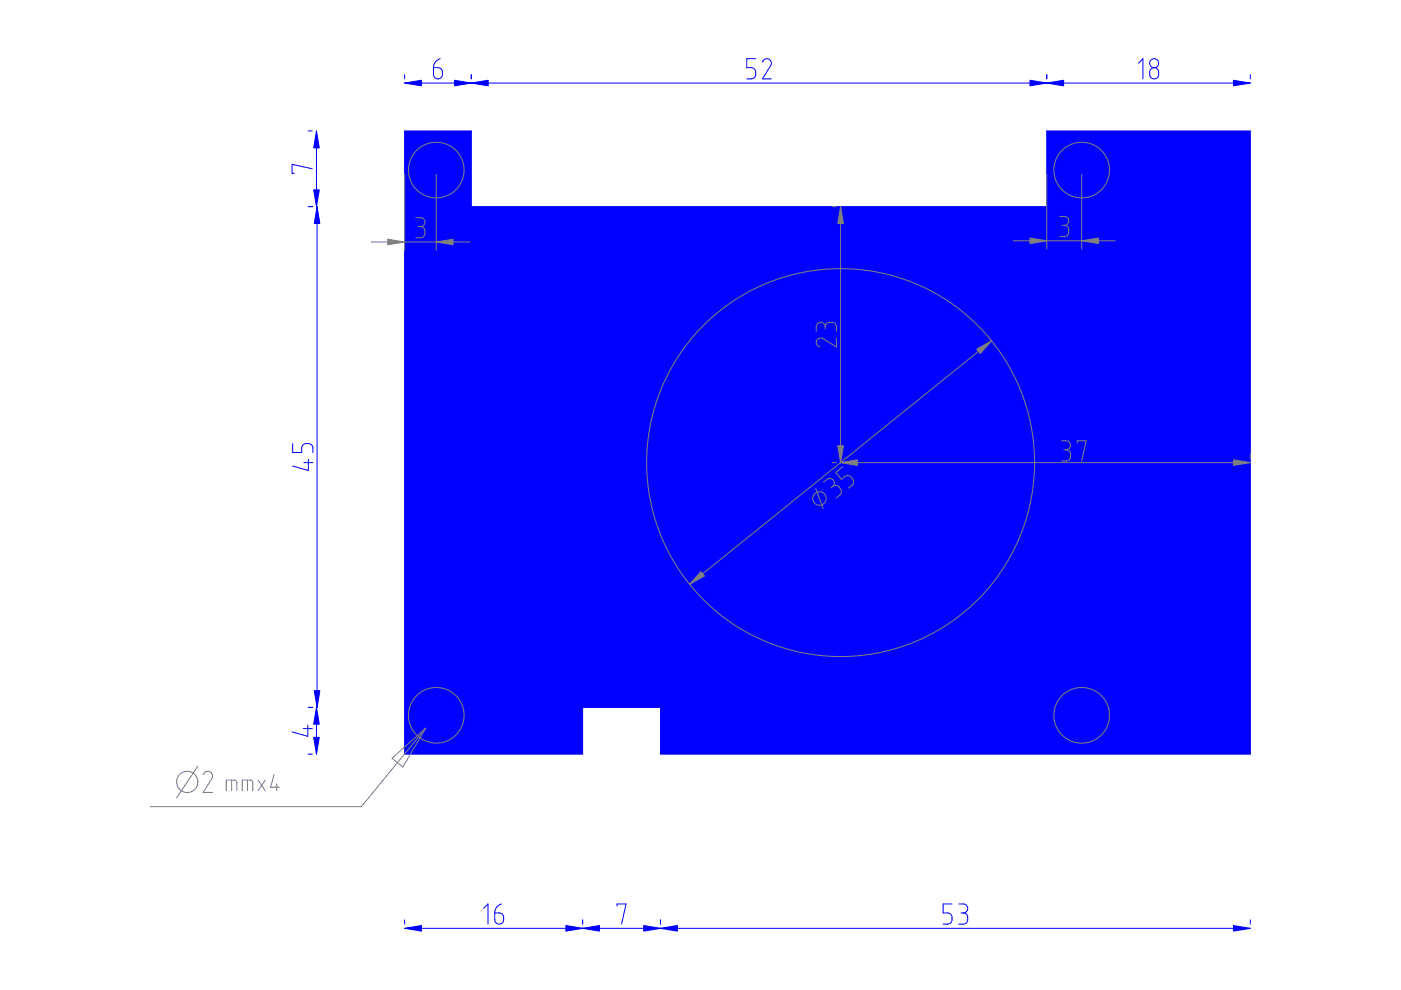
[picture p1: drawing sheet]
<svg xmlns="http://www.w3.org/2000/svg" width="297mm" height="210mm" viewBox="0 0 297 210" stroke-linecap="round" stroke-linejoin="round" font-family="sans-serif">
<path d="M85.8 27.8h14.1v16h122v-16h43.2v132.1h-125.1v-9.9h-16.5v9.9h-37.7z" fill-rule="evenodd" fill="#00f"/>
<g fill="none" stroke="#00f" stroke-width=".21">
<path d="M85.8 15.8v.9M85.8 17.6h179.3M91.9 14.4h1.1l.7 .4 .1 1.2-.5 .6-.7 .1-.6-.4zM93.3 12.4l-.9 .7-.4 .5-.1 .8M99.9 15.8v.9M160.2 12.4h-1.9v2h1.4l.4 .4 .1 .4v.8l-.4 .6-.4 .1h-1.1M161.6 13.2l.5-.6 .6-.2 .6 .4 .3 .5-.2 .5-1.8 2.9h2M221.9 15.8v.9M241.4 13.4l.9-1v4.3M244 14.7l.5-.3h.5l.4 .3 .2 .4 .1 .7-.4 .7-.7 .2-.7-.3-.1-.5v-.7zM265.1 15.8v.9M65.3 27.8h.9"/>
<path d="M66.2 35.8l-4.3-1v1.9h.5M67.1 27.8v16M85.8 27.8h14.1v16h122v-16h43.2v132.1h-125.1v-9.9h-16.5v9.9h-37.7zM65.3 43.8h1M67.2 43.8v106.2M62.1 94v1.9h1.9v-1.2l.3-.4 .6-.3 .8 .1 .5 .3 .1 .4v1.1M64.4 98.1h1.9M65.4 97.4v2.4l-3.3-1M64.3 154.5h1.9M65.3 153.8v2.3l-3.4-.9M65.3 150h1M65.3 159.9h.9"/>
<path d="M67.1 150v9.9M85.8 195.1v.8M85.8 196.8h179.3M102.5 192.6l1-.9v4.2M104.9 193.6h1.1l.6 .4 .2 .3v.8l-.4 .7-.8 .1-.5-.3-.2-.4zM106.3 191.7l-.5 .2-.5 .5-.3 .5-.1 .7M123.5 195.1v.8M130.8 192.1v-.4h1.9l-.9 4.2M140 195.1v.8M201.8 191.7h-1.8v1.9h1.3l.4 .4 .1 .3v.9l-.3 .5-.5 .2h-1M203.3 191.7h1.2l.6 .6-.1 .8-.8 .5M203.8 193.6h.4"/>
<path d="M204.2 193.6l.6 .1 .3 .5v1.2l-.6 .5h-1.2M265.1 195.1v.8"/>
<circle cx="244.7" cy="13.4" r=".95"/>
</g>
<g fill="#00f" stroke="#00f" stroke-width=".21">
<path d="M85.8 196.8l3.5-.6v1.2z"/>
<path d="M120 196.2l3.5 .6-3.5 .6z"/>
<path d="M123.5 196.8l3.6-.6v1.2z"/>
<path d="M136.5 196.2l3.5 .6-3.5 .6z"/>
<path d="M140 196.8l3.6-.6v1.2z"/>
<path d="M261.5 196.2l3.6 .6-3.6 .6z"/>
<path d="M85.8 17.6l3.5-.6v1.2z"/>
<path d="M96.4 17l3.5 .6-3.5 .6z"/>
<path d="M221.9 17.6l3.6-.6v1.2z"/>
<path d="M261.5 17l3.6 .6-3.6 .6z"/>
<path d="M99.9 17.6l3.6-.6v1.2z"/>
<path d="M218.4 17l3.5 .6-3.5 .6z"/>
<path d="M66.5 156.3h1.2l-.6 3.6z"/>
<path d="M67.1 150l.6 3.5h-1.2z"/>
<path d="M66.5 40.3h1.2l-.6 3.5z"/>
<path d="M67.1 27.8l.6 3.5h-1.2z"/>
<path d="M67.2 43.8l.6 3.6h-1.2z"/>
<path d="M66.6 146.4h1.2l-.6 3.6z"/>
</g>
<g fill="none" stroke="#808080" stroke-width=".21">
<path d="M85.8 37v16.1M92.5 37v16.1M221.9 37v15.8M229.3 37v15.8M78.7 51.3h20.9M88.2 46.1l1.2 .1 .6 .5v.9l-.4 .3-.5 .1M88.7 48h.4M89.1 48l.5 .2 .4 .3v1.3l-.5 .6h-1.3M176.4 43.8h.9M178.2 43.8v54.3h86.9M214.8 51.1h21.7M224.7 45.9h1.2l.4 .2 .2 .4 .1 .6-.2 .4-.8 .3"/>
<path d="M225.2 47.8h.4M225.6 47.8l.5 .1 .4 .4v1.2l-.6 .6-1.2 .1M175 69.3l-.4-.8-.4-.2-.5 .1-.6 .6v1.2M175 69.3l.1-.6 .5-.3h1.2l.5 .7v1.1M175 69.3v.5M177.3 71.7v1.9l-3-1.9-.8 .1-.3 .4-.1 .5 .1 .5 .6 .4M210.2 72.3l-64 51.6M176.4 98.1h.9M178.7 99l-1.5 1.2 1.2 1.4 .7-.6 .6-.2 .6 .2 .5 .6 .2 .4-.2 .6-.9 .9M225.1 93.5h1.2l.6 .5 .1 .5-.2 .5-.8 .4M225.6 95.4h.4M226 95.4l.5 .1 .3 .3 .2 .4-.1 .9-.2 .4-.4 .2h-1.2"/>
<path d="M228.4 93.9v-.4h1.9l-1 4.2M265.1 96.3v.9M173 103.6l1.5 4.2M174.6 102.2l1-.7h.7l.4 .3 .2 .4-.1 .5-.2 .4M176.6 103.1l.4-.2 .5 .1 .9 .9-.1 .8-1 .9M176.6 103.1l-.4 .3M90.3 154.4l-13.7 16.6h-44.8M42 162.4l-4.5 6.7M43.1 164.3l.5-.7 .6-.1 .6 .4 .3 .5-.2 .6-1.8 3h2M48 167.6v-2.2h1.7l.4 .2 .1 .3v1.7M49.1 165.4v2.2M51.4 167.6v-2.2l2 .1 .2 .3v1.8"/>
<path d="M52.5 165.4v2.2M54.7 165.4l1.5 2.2M56.2 165.4l-1.5 2.2M58.1 164.3l-.7 2.6h1.8M58.7 166.1v1.5M83.1 160.8l7.2-6.4-4.9 8.2z"/>
<circle cx="92.5" cy="36.1" r="5.9"/>
<circle cx="229.3" cy="36.1" r="5.9"/>
<circle cx="178.2" cy="98.1" r="41.1"/>
<circle cx="173.7" cy="105.7" r="1.42"/>
<circle cx="92.5" cy="151.7" r="5.9"/>
<circle cx="229.3" cy="151.7" r="5.9"/>
<circle cx="39.7" cy="165.8" r="2.24"/>
</g>
<g fill="#808080" stroke="#808080" stroke-width=".21">
<path d="M177.6 94.5h1.2l-.6 3.6z"/>
<path d="M178.2 43.8l.6 3.6h-1.2z"/>
<path d="M92.5 51.3l3.6-.6v1.2z"/>
<path d="M82.2 50.7l3.6 .6-3.6 .6z"/>
<path d="M229.3 51.1l3.6-.6v1.1z"/>
<path d="M218.4 50.5l3.5 .6-3.5 .5z"/>
<path d="M148.6 121.2l.8 .9-3.2 1.8z"/>
<path d="M207.1 74l3.1-1.7-2.4 2.7z"/>
<path d="M178.2 98.1l3.6-.6v1.2z"/>
<path d="M261.5 97.5l3.6 .6-3.6 .6z"/>
</g>
</svg>
